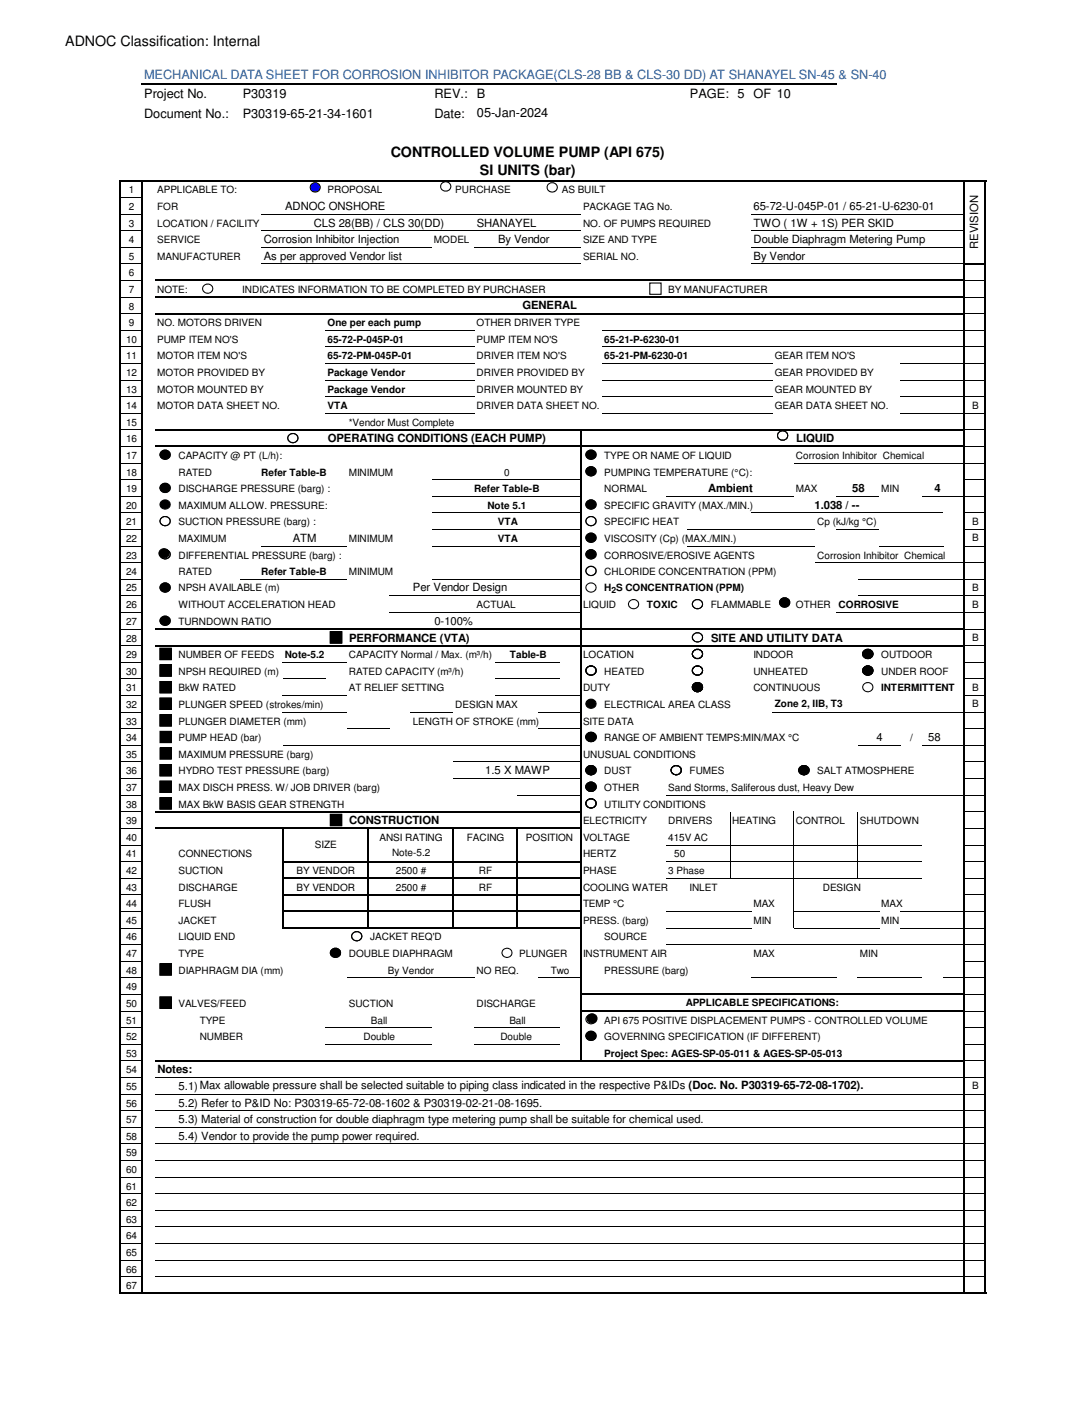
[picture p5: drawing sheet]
<svg xmlns="http://www.w3.org/2000/svg" width="216mm" height="279mm" viewBox="0 0 216 279" stroke-linecap="round" stroke-linejoin="round" font-family="sans-serif">
<defs><g id="words">
<g font-size="2.8">
<text x="13" y="9.2">ADNOC Classification: Internal</text>
<text x="77.7" y="31.2">CONTROLLED VOLUME PUMP (API 675)</text>
<text x="95.4" y="34.8">SI UNITS (bar)</text>
</g>
<text font-size="2.5" fill="#1859a9" x="28.7" y="15.7">MECHANICAL DATA SHEET FOR CORROSION INHIBITOR PACKAGE(CLS-28 BB &amp; CLS-30 DD) AT SHANAYEL SN-45 &amp; SN-40</text>
<g font-size="2.5">
<text x="28.7" y="19.5">Project No.</text>
<text x="28.7" y="23.4">Document No.:</text>
<text x="48.3" y="19.5">P30319</text>
<text x="48.3" y="23.4">P30319-65-21-34-1601</text>
<text x="86.4" y="19.5">REV.:</text>
<text x="86.4" y="23.4">Date:</text>
<text x="94.8" y="19.5">B</text>
<text x="94.8" y="23.3">05-Jan-2024</text>
<text x="137.2" y="19.5">PAGE: 5 OF 10</text>
</g>
<g font-size="2.2">
<text x="56.7" y="41.7">ADNOC ONSHORE</text>
<text x="149.8" y="41.7">65-72-U-045P-01 / 65-21-U-6230-01</text>
<text x="62.4" y="45">CLS 28(BB) / CLS 30(DD)</text>
<text x="94.8" y="45">SHANAYEL</text>
<text x="149.8" y="45">TWO ( 1W + 1S) PER SKID</text>
<text x="52.5" y="48.3">Corrosion Inhibitor Injection</text>
<text x="52.5" y="51.6">As per approved Vendor list</text>
<text x="99" y="48.3">By Vendor</text>
<text x="149.8" y="48.3">Double Diaphragm Metering Pump</text>
<text x="149.8" y="51.6">By Vendor</text>
<text x="194.4" y="49.5" transform="rotate(-90 194.4 49.5)">REVISION</text>
<text x="103.8" y="61.4">GENERAL</text>
<text x="65.2" y="88">OPERATING CONDITIONS (EACH PUMP)</text>
<text x="158.3" y="88">LIQUID</text>
<text x="140.8" y="97.9">Ambient</text>
<text x="161.9" y="101.2">1.038 / --</text>
<text x="169.4" y="97.9">58</text>
<text x="185.8" y="97.9">4</text>
<text x="58.2" y="107.8">ATM</text>
<text x="82.1" y="117.5">Per Vendor Design</text>
<text x="86.4" y="124.3">0-100%</text>
<text x="69.4" y="127.6">PERFORMANCE (VTA)</text>
<text x="141.4" y="127.6">SITE AND UTILITY DATA</text>
<text x="174.2" y="147.4">4</text>
<text x="184.5" y="147.4">58</text>
<text x="96.5" y="154">1.5 X MAWP</text>
<text x="69.4" y="163.9">CONSTRUCTION</text>
<text x="31.3" y="213.4">Notes:</text>
<text x="35.5" y="216.7">5.1) Max allowable pressure shall be selected suitable to piping class indicated in the respective P&amp;IDs (Doc. No. P30319-65-72-08-1702).</text>
<text x="35.5" y="220">5.2) Refer to P&amp;ID No: P30319-65-72-08-1602 &amp; P30319-02-21-08-1695.</text>
<text x="35.5" y="223.4">5.3) Material of construction for double diaphragm type metering pump shall be suitable for chemical used.</text>
<text x="35.5" y="226.6">5.4) Vendor to provide the pump power required.</text>
</g>
<g font-size="2">
<text x="25.6" y="38.4">1</text>
<text x="25.6" y="41.7">2</text>
<text x="31.2" y="38.4">APPLICABLE TO:</text>
<text x="31.2" y="41.7">FOR</text>
<text x="65.1" y="38.4">PROPOSAL</text>
<text x="90.5" y="38.4">PURCHASE</text>
<text x="111.7" y="38.4">AS BUILT</text>
<text x="115.9" y="41.7">PACKAGE TAG No.</text>
<text x="25.6" y="45">3</text>
<text x="31.2" y="45">LOCATION / FACILITY</text>
<text x="115.9" y="45">NO. OF PUMPS REQUIRED</text>
<text x="25.6" y="48.3">4</text>
<text x="25.6" y="51.6">5</text>
<text x="31.2" y="48.3">SERVICE</text>
<text x="31.2" y="51.6">MANUFACTURER</text>
<text x="86.3" y="48.3">MODEL</text>
<text x="115.9" y="48.3">SIZE AND TYPE</text>
<text x="115.9" y="51.6">SERIAL NO.</text>
<text x="25.6" y="54.9">6</text>
<text x="25.6" y="58.3">7</text>
<text x="31.2" y="58.3">NOTE:</text>
<text x="48.2" y="58.3">INDICATES INFORMATION TO BE COMPLETED BY PURCHASER</text>
<text x="132.8" y="58.3">BY MANUFACTURER</text>
<text x="25.6" y="61.6">8</text>
<text x="25.6" y="64.9">9</text>
<text x="31.2" y="64.9">NO. MOTORS DRIVEN</text>
<text x="65.1" y="64.9">One per each pump</text>
<text x="94.7" y="64.9">OTHER DRIVER TYPE</text>
<text x="25.1" y="68.2">10</text>
<text x="25.1" y="71.5">11</text>
<text x="31.2" y="68.2">PUMP ITEM NO'S</text>
<text x="31.2" y="71.5">MOTOR ITEM NO'S</text>
<text x="65.1" y="68.2">65-72-P-045P-01</text>
<text x="65.1" y="71.5">65-72-PM-045P-01</text>
<text x="94.7" y="68.2">PUMP ITEM NO'S</text>
<text x="94.7" y="71.5">DRIVER ITEM NO'S</text>
<text x="120.1" y="68.2">65-21-P-6230-01</text>
<text x="120.1" y="71.5">65-21-PM-6230-01</text>
<text x="154" y="71.5">GEAR ITEM NO'S</text>
<text x="25.1" y="74.8">12</text>
<text x="31.2" y="74.8">MOTOR PROVIDED BY</text>
<text x="65.1" y="74.8">Package Vendor</text>
<text x="94.7" y="74.8">DRIVER PROVIDED BY</text>
<text x="154" y="74.8">GEAR PROVIDED BY</text>
<text x="25.1" y="78.1">13</text>
<text x="25.1" y="81.4">14</text>
<text x="31.2" y="78.1">MOTOR MOUNTED BY</text>
<text x="31.2" y="81.4">MOTOR DATA SHEET NO.</text>
<text x="65.1" y="78.1">Package Vendor</text>
<text x="65.1" y="81.4">VTA</text>
<text x="94.7" y="78.1">DRIVER MOUNTED BY</text>
<text x="94.7" y="81.4">DRIVER DATA SHEET NO.</text>
<text x="154" y="78.1">GEAR MOUNTED BY</text>
<text x="154" y="81.4">GEAR DATA SHEET NO.</text>
<text x="193.3" y="81.2">B</text>
<text x="25.1" y="84.7">15</text>
<text x="25.1" y="88">16</text>
<text x="69.3" y="84.7">*Vendor Must Complete</text>
<text x="25.1" y="91.3">17</text>
<text x="25.1" y="94.6">18</text>
<text x="35.5" y="91.3">CAPACITY @ PT (L/h):</text>
<text x="35.5" y="94.6">RATED</text>
<text x="51.9" y="94.6">Refer Table-B</text>
<text x="69.3" y="94.6">MINIMUM</text>
<text x="100.2" y="94.6">0</text>
<text x="120.1" y="91.3">TYPE OR NAME OF LIQUID</text>
<text x="120.1" y="94.6">PUMPING TEMPERATURE (°C):</text>
<text x="158.2" y="91.3">Corrosion Inhibitor Chemical</text>
<text x="25.1" y="97.9">19</text>
<text x="25.1" y="101.2">20</text>
<text x="35.5" y="97.9">DISCHARGE PRESSURE (barg) :</text>
<text x="35.5" y="101.2">MAXIMUM ALLOW. PRESSURE:</text>
<text x="94.3" y="97.9">Refer Table-B</text>
<text x="96.9" y="101.2">Note 5.1</text>
<text x="120.1" y="97.9">NORMAL</text>
<text x="120.1" y="101.2">SPECIFIC GRAVITY (MAX./MIN.)</text>
<text x="158.2" y="97.9">MAX</text>
<text x="175.2" y="97.9">MIN</text>
<text x="25.1" y="107.8">22</text>
<text x="25.1" y="104.5">21</text>
<text x="35.5" y="107.8">MAXIMUM</text>
<text x="35.5" y="104.5">SUCTION PRESSURE (barg) :</text>
<text x="69.3" y="107.8">MINIMUM</text>
<text x="99" y="107.8">VTA</text>
<text x="99" y="104.5">VTA</text>
<text x="120.1" y="107.8">VISCOSITY (Cp) (MAX./MIN.)</text>
<text x="120.1" y="104.5">SPECIFIC HEAT</text>
<text x="162.5" y="104.5">Cp (kJ/kg °C)</text>
<text x="193.3" y="107.7">B</text>
<text x="193.3" y="104.4">B</text>
<text x="25.1" y="111.1">23</text>
<text x="35.5" y="111.1">DIFFERENTIAL PRESSURE (barg) :</text>
<text x="120.1" y="111.1">CORROSIVE/EROSIVE AGENTS</text>
<text x="162.5" y="111.1">Corrosion Inhibitor Chemical</text>
<text x="25.1" y="114.4">24</text>
<text x="25.1" y="117.5">25</text>
<text x="35.5" y="114.4">RATED</text>
<text x="35.5" y="117.5">NPSH AVAILABLE (m)</text>
<text x="51.9" y="114.4">Refer Table-B</text>
<text x="69.3" y="114.4">MINIMUM</text>
<text x="120.1" y="114.4">CHLORIDE CONCENTRATION (PPM)</text>
<text x="120.1" y="117.5">H S CONCENTRATION (PPM)</text>
<text x="193.3" y="117.6">B</text>
<text x="25.1" y="121">26</text>
<text x="25.1" y="124.3">27</text>
<text x="35.5" y="121">WITHOUT ACCELERATION HEAD</text>
<text x="35.5" y="124.3">TURNDOWN RATIO</text>
<text x="94.7" y="121">ACTUAL</text>
<text x="115.9" y="121">LIQUID</text>
<text x="128.6" y="121">TOXIC</text>
<text x="141.3" y="121">FLAMMABLE</text>
<text x="158.2" y="121">OTHER</text>
<text x="166.7" y="121">CORROSIVE</text>
<text x="193.3" y="120.9">B</text>
<text x="25.1" y="130.9">29</text>
<text x="25.1" y="127.6">28</text>
<text x="35.5" y="130.9">NUMBER OF FEEDS</text>
<text x="56.6" y="130.9">Note-5.2</text>
<text x="69.3" y="130.9">CAPACITY Normal / Max. (m³/h)</text>
<text x="101.3" y="130.9">Table-B</text>
<text x="115.9" y="130.9">LOCATION</text>
<text x="149.8" y="130.9">INDOOR</text>
<text x="175.2" y="130.9">OUTDOOR</text>
<text x="193.3" y="127.5">B</text>
<text x="25.1" y="134.2">30</text>
<text x="25.1" y="137.5">31</text>
<text x="35.5" y="134.2">NPSH REQUIRED (m)</text>
<text x="35.5" y="137.5">BkW RATED</text>
<text x="69.3" y="134.2">RATED CAPACITY (m³/h)</text>
<text x="69.3" y="137.5">AT RELIEF SETTING</text>
<text x="115.9" y="137.5">DUTY</text>
<text x="120.1" y="134.2">HEATED</text>
<text x="149.8" y="134.2">UNHEATED</text>
<text x="149.8" y="137.5">CONTINUOUS</text>
<text x="175.2" y="134.2">UNDER ROOF</text>
<text x="175.2" y="137.5">INTERMITTENT</text>
<text x="193.3" y="137.4">B</text>
<text x="25.1" y="140.8">32</text>
<text x="35.5" y="140.8">PLUNGER SPEED (strokes/min)</text>
<text x="90.5" y="140.8">DESIGN MAX</text>
<text x="120.1" y="140.8">ELECTRICAL AREA CLASS</text>
<text x="154" y="140.7">Zone 2, IIB, T3</text>
<text x="193.3" y="140.7">B</text>
<text x="25.1" y="144.1">33</text>
<text x="25.1" y="147.4">34</text>
<text x="35.5" y="144.1">PLUNGER DIAMETER (mm)</text>
<text x="35.5" y="147.4">PUMP HEAD (bar)</text>
<text x="82" y="144.1">LENGTH OF STROKE (mm)</text>
<text x="115.9" y="144.1">SITE DATA</text>
<text x="120.1" y="147.4">RANGE OF AMBIENT TEMPS:MIN/MAX °C</text>
<text x="180.9" y="147.4">/</text>
<text x="25.1" y="150.7">35</text>
<text x="25.1" y="154">36</text>
<text x="35.5" y="150.7">MAXIMUM PRESSURE (barg)</text>
<text x="35.5" y="154">HYDRO TEST PRESSURE (barg)</text>
<text x="115.9" y="150.7">UNUSUAL CONDITIONS</text>
<text x="120.1" y="154">DUST</text>
<text x="137.1" y="154">FUMES</text>
<text x="162.5" y="154">SALT ATMOSPHERE</text>
<text x="25.1" y="157.3">37</text>
<text x="25.1" y="160.6">38</text>
<text x="35.5" y="157.3">MAX DISCH PRESS. W/ JOB DRIVER (barg)</text>
<text x="35.5" y="160.6">MAX BkW BASIS GEAR STRENGTH</text>
<text x="120.1" y="157.3">OTHER</text>
<text x="120.1" y="160.6">UTILITY CONDITIONS</text>
<text x="132.8" y="157.3">Sand Storms, Saliferous dust, Heavy Dew</text>
<text x="25.1" y="167.2">40</text>
<text x="25.1" y="163.9">39</text>
<text x="75.4" y="167.2">ANSI RATING</text>
<text x="92.8" y="167.2">FACING</text>
<text x="104.6" y="167.2">POSITION</text>
<text x="115.9" y="167.2">VOLTAGE</text>
<text x="115.9" y="163.9">ELECTRICITY</text>
<text x="132.8" y="167.2">415V AC</text>
<text x="132.8" y="163.9">DRIVERS</text>
<text x="145.5" y="163.9">HEATING</text>
<text x="158.2" y="163.9">CONTROL</text>
<text x="170.9" y="163.9">SHUTDOWN</text>
<text x="25.1" y="170.5">41</text>
<text x="25.1" y="173.8">42</text>
<text x="35.5" y="170.5">CONNECTIONS</text>
<text x="35.5" y="173.8">SUCTION</text>
<text x="59" y="173.8">BY VENDOR</text>
<text x="62.6" y="168.6">SIZE</text>
<text x="77.9" y="170.3">Note-5.2</text>
<text x="78.7" y="173.8">2500 #</text>
<text x="95.2" y="173.8">RF</text>
<text x="115.9" y="170.5">HERTZ</text>
<text x="115.9" y="173.8">PHASE</text>
<text x="132.8" y="173.8">3 Phase</text>
<text x="134" y="170.5">50</text>
<text x="25.1" y="177.1">43</text>
<text x="35.5" y="177.1">DISCHARGE</text>
<text x="59" y="177.1">BY VENDOR</text>
<text x="78.7" y="177.1">2500 #</text>
<text x="95.2" y="177.1">RF</text>
<text x="115.9" y="177.1">COOLING WATER</text>
<text x="137.1" y="177.1">INLET</text>
<text x="163.6" y="177.1">DESIGN</text>
<text x="25.1" y="180.4">44</text>
<text x="25.1" y="183.7">45</text>
<text x="35.5" y="180.4">FLUSH</text>
<text x="35.5" y="183.7">JACKET</text>
<text x="115.9" y="180.4">TEMP °C</text>
<text x="115.9" y="183.7">PRESS. (barg)</text>
<text x="149.8" y="180.4">MAX</text>
<text x="149.8" y="183.7">MIN</text>
<text x="175.2" y="183.7">MIN</text>
<text x="175.2" y="180.4">MAX</text>
<text x="25.1" y="187">46</text>
<text x="25.1" y="190.3">47</text>
<text x="35.5" y="187">LIQUID END</text>
<text x="35.5" y="190.3">TYPE</text>
<text x="69.3" y="190.3">DOUBLE DIAPHRAGM</text>
<text x="73.6" y="187">JACKET REQ'D</text>
<text x="103.2" y="190.3">PLUNGER</text>
<text x="115.9" y="190.3">INSTRUMENT AIR</text>
<text x="120.1" y="187">SOURCE</text>
<text x="149.8" y="190.3">MAX</text>
<text x="170.9" y="190.3">MIN</text>
<text x="25.1" y="193.6">48</text>
<text x="25.1" y="196.9">49</text>
<text x="35.5" y="193.6">DIAPHRAGM DIA (mm)</text>
<text x="77.1" y="193.6">By Vendor</text>
<text x="94.7" y="193.6">NO REQ.</text>
<text x="109.5" y="193.6">Two</text>
<text x="120.1" y="193.6">PRESSURE (barg)</text>
<text x="25.1" y="200.2">50</text>
<text x="25.1" y="203.5">51</text>
<text x="35.5" y="200.2">VALVES/FEED</text>
<text x="39.7" y="203.5">TYPE</text>
<text x="69.3" y="200.2">SUCTION</text>
<text x="73.7" y="203.5">Ball</text>
<text x="94.7" y="200.2">DISCHARGE</text>
<text x="101.3" y="203.5">Ball</text>
<text x="120.1" y="203.5">API 675 POSITIVE DISPLACEMENT PUMPS - CONTROLLED VOLUME</text>
<text x="136.3" y="200">APPLICABLE SPECIFICATIONS:</text>
<text x="25.1" y="206.8">52</text>
<text x="39.7" y="206.8">NUMBER</text>
<text x="72.3" y="206.8">Double</text>
<text x="99.5" y="206.8">Double</text>
<text x="120.1" y="206.8">GOVERNING SPECIFICATION (IF DIFFERENT)</text>
<text x="25.1" y="210.1">53</text>
<text x="25.1" y="213.4">54</text>
<text x="120.1" y="210.1">Project Spec: AGES-SP-05-011 &amp; AGES-SP-05-013</text>
<text x="25.1" y="216.7">55</text>
<text x="25.1" y="220">56</text>
<text x="193.3" y="216.6">B</text>
<text x="25.1" y="223.4">57</text>
<text x="25.1" y="226.7">58</text>
<text x="25.1" y="230">59</text>
<text x="25.1" y="233.3">60</text>
<text x="25.1" y="236.6">61</text>
<text x="25.1" y="239.9">62</text>
<text x="25.1" y="243.2">63</text>
<text x="25.1" y="246.5">64</text>
<text x="25.1" y="249.8">65</text>
<text x="25.1" y="253.1">66</text>
<text x="25.1" y="256.4">67</text>
</g>
<text font-size="1.7" x="121.5" y="118">2</text>
</g></defs>
<g fill="none" stroke="#000" stroke-width=".2">
<path d="M24 39.3h4M24 42.6h4M24 45.9h4M24 49.2h4M24 52.5h4M24 55.8h4M24 59.1h4M52 42.6h63.5M52 45.9h63.5M52 49.2h33.9M52 52.5h63.5M94.3 49.2h21.2"/>
<path d="M149.4 42.6h42.2M149.4 45.9h42.2M149.4 49.2h42.2M149.4 52.5h42.2M191.8 55.8h4M191.8 59.1h4M24 62.4h4M24 65.7h4M24 69h4M24 72.3h4M24 75.6h4M24 78.9h4"/>
<path d="M64.7 65.7h29.7M64.7 69h29.7M64.7 72.3h29.7M64.7 75.6h29.7M64.7 78.9h29.7M119.7 65.7h71.9M119.7 69h71.9M119.7 72.3h33.9M119.7 75.6h33.9M119.7 78.9h33.9M179 72.3h12.6M179 75.6h12.6"/>
<path d="M179 78.9h12.6M191.8 62.4h4M191.8 65.7h4M191.8 69h4M191.8 72.3h4M191.8 75.6h4M191.8 78.9h4M24 82.2h4M24 85.5h4M24 88.8h4M24 92.1h4M24 95.4h4"/>
<path d="M24 98.7h4M64.7 82.2h29.7M85.9 95.4h29.5M85.9 98.7h29.5M119.7 82.2h33.9M132.4 98.7h25.5M157.8 92.1h33.8M166.3 98.7h8.5M179 82.2h12.6M183.2 98.7h8.4M191.8 82.2h4M191.8 85.5h4"/>
<path d="M191.8 88.8h4M191.8 92.1h4M191.8 95.4h4M191.8 98.7h4M24 102h4M24 105.3h4M24 108.6h4M24 111.9h4M24 115.2h4M24 118.5h4M47.8 115.2h21.2M52 108.6h17"/>
<path d="M77.4 118.5h38M85.9 102h29.5M85.9 105.3h29.5M85.9 108.6h29.5M85.9 115.2h29.5M136.7 105.3h25.4M136.7 108.6h25.4M149.4 102h38.1M162.1 111.9h29.5M166.3 105.3h8.5M170.5 115.2h21.1M170.5 118.5h21.1"/>
<path d="M174.8 108.6h12.7M191.8 102h4M191.8 105.3h4M191.8 108.6h4M191.8 111.9h4M191.8 115.2h4M191.8 118.5h4M24 121.8h4M24 125.1h4M24 128.4h4M24 131.7h4M24 135h4"/>
<path d="M24 138.3h4M56.2 131.7h12.8M56.2 135h8.5M56.2 138.3h12.8M77.4 121.8h38M98.6 131.7h12.7M98.6 135h12.7M98.6 138.3h16.8M166.3 121.8h25.3M191.8 121.8h4M191.8 125.1h4M191.8 128.4h4"/>
<path d="M191.8 131.7h4M191.8 135h4M191.8 138.3h4M24 141.6h4M24 144.9h4M24 148.2h4M24 151.5h4M24 154.8h4M24 158.1h4M56.2 141.6h12.8M56.2 148.2h59.2M68.9 144.9h8.5"/>
<path d="M81.6 141.6h8.5M90.1 151.5h25.3M90.1 154.8h25.3M102.8 158.1h12.6M107 141.6h8.4M107 144.9h8.4M132.4 158.1h59.2M153.6 141.6h38M170.5 148.2h8.5M183.2 148.2h8.4M191.8 141.6h4M191.8 144.9h4"/>
<path d="M191.8 148.2h4M191.8 151.5h4M191.8 154.8h4M191.8 158.1h4M24 161.4h4M24 164.7h4M24 168h4M24 171.3h4M24 174.6h4M24 177.9h4M132.4 168h50.9M132.4 171.3h50.9"/>
<path d="M132.4 174.6h50.9M145.1 161.4v13.3M157.8 161.4v23.2M170.5 161.4v13.3M191.8 161.4h4M191.8 164.7h4M191.8 168h4M191.8 171.3h4M191.8 174.6h4M191.8 177.9h4M24 181.3h4M24 184.6h4"/>
<path d="M24 187.9h4M24 191.2h4M24 194.5h4M24 197.8h4M68.9 194.5h25.5M107 194.5h8.4M132.4 181.3h17M132.4 184.6h17M132.4 187.9h59.2M149.4 194.5h16.9M157.9 181.3h16.9M157.9 184.6h16.9"/>
<path d="M170.5 194.5h12.8M179 181.3h12.6M179 184.6h12.6M187.5 194.5h4.1M191.8 181.3h4M191.8 184.6h4M191.8 187.9h4M191.8 191.2h4M191.8 194.5h4M191.8 197.8h4M24 201.1h4M24 204.4h4"/>
<path d="M24 207.7h4M24 211h4M24 214.3h4M24 217.6h4M30.8 214.3h160.8M30.8 217.6h160.8M64.7 204.4h21.2M64.7 207.7h21.2M94.3 204.4h17M94.3 207.7h17M191.8 201.1h4M191.8 204.4h4"/>
<path d="M191.8 207.7h4M191.8 211h4M191.8 214.3h4M191.8 217.6h4M24 220.9h4M24 224.2h4M24 227.5h4M24 230.8h4M24 234.1h4M24 237.4h4M30.8 220.9h160.8M30.8 224.2h160.8"/>
<path d="M30.8 227.5h160.8M30.8 230.8h160.8M30.8 234.1h160.8M30.8 237.4h160.8M191.8 220.9h4M191.8 224.2h4M191.8 227.5h4M191.8 230.8h4M191.8 234.1h4M191.8 237.4h4M24 240.7h4M24 244h4"/>
<path d="M24 247.3h4M24 250.6h4M24 253.9h4M30.8 240.7h160.8M30.8 244h160.8M30.8 247.3h160.8M30.8 250.6h160.8M30.8 253.9h160.8M191.8 240.7h4M191.8 244h4M191.8 247.3h4M191.8 250.6h4"/>
<path d="M191.8 253.9h4"/>
</g>
<g fill="none" stroke="#000" stroke-width=".25">
<path d="M28.2 16.7h138.1M23.9 35.8v221.5M24 35.9h172M28.2 36.1v221.2M191.7 36.1v221.2M195.9 36.1v221.2M30.8 55.8h161M30.8 59.1h161M191.8 52.5h4.2M30.8 62.4h161M30.8 85.5h161M30.8 88.8h161"/>
<path d="M115.5 85.6v125.5M30.8 125.1h161M30.8 128.4h161M30.8 161.4h84.8M30.8 164.7h84.8M56.2 164.8v19.9M56.3 171.3h59.3M56.3 174.6h59.3M56.3 177.9h59.3M73.2 164.8v19.9M90.1 164.8v19.9M102.8 164.8v19.9"/>
<path d="M56.3 181.2h59.3M56.3 184.5h59.3M115.6 197.7h76.2M30.8 210.9h161M115.6 201h76.2M24 257.2h172"/>
</g>
<circle cx="62.6" cy="37.3" r=".96" fill="#00f"/>
<g fill="#000">
<path d="M61.6 37.3a1.07 1.07 0 0 1 2.1 0 1.07 1.07 0 0 1-2.1 0zM61.8 37.3a.86 .86 0 0 0 1.7 0 .86 .86 0 0 0-1.7 0z"/>
<path d="M87.5 37.1a1.1 1.1 0 0 1 2.2 0 1.1 1.1 0 0 1-2.2 0zM88 36.5l-.3 .4 .1 .5 .2 .3 .4 .2 .9-.2 .2-.6-.2-.6-.7-.3z"/>
<path d="M108.7 37.3a1.07 1.07 0 0 1 2.1 0 1.07 1.07 0 0 1-2.1 0zM109.1 36.7l-.2 .4v.5l.2 .2 .7 .3 .6-.3 .3-.5-.3-.6-.5-.3z"/>
<path d="M40.3 56.9a1.07 1.07 0 0 1 1.8-.3 1.07 1.07 0 0 1-.4 1.7 1.06 1.06 0 0 1-1.2-.2 1.06 1.06 0 0 1-.2-1.2zM40.6 56.8l-.2 .3v.5l.4 .5 .7 .1 .6-.4 .1-.6-.2-.4-.5-.2z"/>
<path d="M129.1 56.2h2.4v2.4h-2.4zM129.2 56.4l.1-.1v2.2l-.1-.1h2.2l-.1 .1v-2.2l.1 .1z"/>
<path d="M31.9 89.9a1.07 1.07 0 0 1 1.7-.2 1.07 1.07 0 0 1-.3 1.7 1.06 1.06 0 0 1-1.3-.3 1.06 1.06 0 0 1-.1-1.2zM32.2 89.8l-.2 .3-.1 .5 .4 .5 .7 .1 .6-.4 .1-.5-.2-.5-.5-.2z"/>
<path d="M31.9 96.5a1.07 1.07 0 0 1 1.7-.2 1.07 1.07 0 0 1-.3 1.7 1.06 1.06 0 0 1-1.3-.2 1.06 1.06 0 0 1-.1-1.3zM32.2 96.4l-.3 .5v.3l.4 .5 .7 .1 .6-.3 .1-.6-.2-.5-.5-.2z"/>
<path d="M31.9 89.9a1.07 1.07 0 0 1 1.7-.2 1.07 1.07 0 0 1-.3 1.7 1.06 1.06 0 0 1-1.3-.3 1.06 1.06 0 0 1-.1-1.2zM32.2 89.8l-.2 .3-.1 .5 .4 .5 .7 .1 .6-.4 .1-.5-.2-.5-.5-.2z"/>
<path d="M31.9 96.5a1.07 1.07 0 0 1 1.7-.2 1.07 1.07 0 0 1-.3 1.7 1.06 1.06 0 0 1-1.3-.2 1.06 1.06 0 0 1-.1-1.3zM32.2 96.4l-.3 .5v.3l.4 .5 .7 .1 .6-.3 .1-.6-.2-.5-.5-.2z"/>
<path d="M57.3 86.5a1.07 1.07 0 0 1 1.7-.2 1.07 1.07 0 0 1-.2 1.7 1.06 1.06 0 0 1-1.4-.1 1.06 1.06 0 0 1-.1-1.4zM57.6 86.5l-.2 .3-.1 .5 .4 .5 .7 .1 .6-.4 .1-.5-.2-.5-.5-.2z"/>
<path d="M57.3 86.5a1.07 1.07 0 0 1 1.7-.2 1.07 1.07 0 0 1-.2 1.7 1.06 1.06 0 0 1-1.4-.1 1.06 1.06 0 0 1-.1-1.4zM57.6 86.5l-.2 .3-.1 .5 .4 .5 .7 .1 .6-.4 .1-.5-.2-.5-.5-.2z"/>
<path d="M116.5 89.9a1.07 1.07 0 0 1 1.8-.2 1.07 1.07 0 0 1-.4 1.7 1.06 1.06 0 0 1-1.2-.3 1.06 1.06 0 0 1-.2-1.2zM116.8 89.8l-.2 .5v.3l.4 .5 .7 .1 .6-.4 .1-.5-.2-.5-.5-.2z"/>
<path d="M116.5 93.2a1.07 1.07 0 0 1 1.8-.2 1.07 1.07 0 0 1-.4 1.7 1.06 1.06 0 0 1-1.2-.2 1.06 1.06 0 0 1-.2-1.3zM116.8 93.1l-.2 .5v.3l.4 .5 .7 .1 .6-.4 .1-.5-.2-.5-.5-.2z"/>
<path d="M116.5 89.9a1.07 1.07 0 0 1 1.8-.2 1.07 1.07 0 0 1-.4 1.7 1.06 1.06 0 0 1-1.2-.3 1.06 1.06 0 0 1-.2-1.2zM116.8 89.8l-.2 .5v.3l.4 .5 .7 .1 .6-.4 .1-.5-.2-.5-.5-.2z"/>
<path d="M116.5 93.2a1.07 1.07 0 0 1 1.8-.2 1.07 1.07 0 0 1-.4 1.7 1.06 1.06 0 0 1-1.2-.2 1.06 1.06 0 0 1-.2-1.3zM116.8 93.1l-.2 .5v.3l.4 .5 .7 .1 .6-.4 .1-.5-.2-.5-.5-.2z"/>
<path d="M154.5 86.6a1.08 1.08 0 0 1 2.1 0 1.08 1.08 0 0 1-2.1 0zM154.9 86l-.2 .4v.5l.2 .3 .9 .2 .6-.3 .1-.7-.2-.4-.7-.2z"/>
<path d="M154.5 86.6a1.08 1.08 0 0 1 2.1 0 1.08 1.08 0 0 1-2.1 0zM154.9 86l-.2 .4v.5l.2 .3 .9 .2 .6-.3 .1-.7-.2-.4-.7-.2z"/>
<path d="M31.5 110.1a1.1 1.1 0 0 1 2.2 0 1.1 1.1 0 0 1-2.2 0zM32.1 109.3l-.4 .6v.3l.3 .4 .4 .3h.4l.6-.4 .1-.6-.4-.6-.3-.1z"/>
<path d="M31.9 103a1.07 1.07 0 0 1 1.7-.2 1.07 1.07 0 0 1-.2 1.7 1.06 1.06 0 0 1-1.4-.1 1.06 1.06 0 0 1-.1-1.4zM32.2 103l-.2 .3-.1 .5 .4 .5 .7 .1 .6-.3 .1-.6-.2-.5-.5-.2z"/>
<path d="M31.9 109.7a1.07 1.07 0 0 1 1.7-.2 1.07 1.07 0 0 1-.3 1.7 1.06 1.06 0 0 1-1.3-.2 1.06 1.06 0 0 1-.1-1.3zM32.2 109.6l-.2 .3-.1 .5 .4 .5 .7 .1 .6-.3 .1-.6-.2-.5-.5-.2z"/>
<path d="M31.9 116.3a1.07 1.07 0 0 1 1.7-.2 1.07 1.07 0 0 1-.3 1.7 1.06 1.06 0 0 1-1.3-.2 1.06 1.06 0 0 1-.1-1.3zM32.2 116.2l-.2 .3-.1 .5 .4 .5 .7 .1 .6-.3 .1-.6-.2-.5-.5-.2z"/>
<path d="M31.9 103a1.07 1.07 0 0 1 1.7-.2 1.07 1.07 0 0 1-.2 1.7 1.06 1.06 0 0 1-1.4-.1 1.06 1.06 0 0 1-.1-1.4zM32.2 103l-.2 .3-.1 .5 .4 .5 .7 .1 .6-.3 .1-.6-.2-.5-.5-.2z"/>
<path d="M31.9 109.7a1.07 1.07 0 0 1 1.7-.2 1.07 1.07 0 0 1-.3 1.7 1.06 1.06 0 0 1-1.3-.2 1.06 1.06 0 0 1-.1-1.3zM32.2 109.6l-.2 .3-.1 .5 .4 .5 .7 .1 .6-.3 .1-.6-.2-.5-.5-.2z"/>
<path d="M31.9 116.3a1.07 1.07 0 0 1 1.7-.2 1.07 1.07 0 0 1-.3 1.7 1.06 1.06 0 0 1-1.3-.2 1.06 1.06 0 0 1-.1-1.3zM32.2 116.2l-.2 .3-.1 .5 .4 .5 .7 .1 .6-.3 .1-.6-.2-.5-.5-.2z"/>
<path d="M31.9 99.8a1.07 1.07 0 0 1 1.7-.2 1.07 1.07 0 0 1-.3 1.7 1.06 1.06 0 0 1-1.3-.2 1.06 1.06 0 0 1-.1-1.3zM32.2 99.7l-.2 .3-.1 .5 .4 .5 .7 .1 .6-.3 .1-.6-.2-.5-.5-.2z"/>
<path d="M116.5 99.8a1.07 1.07 0 0 1 1.8-.2 1.07 1.07 0 0 1-.4 1.7 1.06 1.06 0 0 1-1.2-.2 1.06 1.06 0 0 1-.2-1.3zM116.8 99.7l-.2 .5v.3l.4 .5 .7 .1 .6-.3 .1-.6-.2-.5-.5-.2z"/>
<path d="M116.6 103a1.07 1.07 0 0 1 1.6-.2 1.07 1.07 0 0 1-.1 1.7 1.06 1.06 0 0 1-1.4-.1 1.06 1.06 0 0 1-.1-1.4zM116.8 103l-.2 .5v.3l.4 .5 .7 .1 .6-.3 .1-.6-.2-.5-.5-.2z"/>
<path d="M116.5 106.4a1.07 1.07 0 0 1 1.8-.2 1.07 1.07 0 0 1-.4 1.7 1.06 1.06 0 0 1-1.2-.2 1.06 1.06 0 0 1-.2-1.3zM116.8 106.3l-.2 .5v.3l.4 .5 .7 .1 .6-.3 .1-.6-.2-.5-.5-.2z"/>
<path d="M116.5 109.7a1.07 1.07 0 0 1 1.8-.2 1.07 1.07 0 0 1-.4 1.7 1.06 1.06 0 0 1-1.2-.2 1.06 1.06 0 0 1-.2-1.3zM116.8 109.6l-.2 .5v.3l.4 .5 .7 .1 .6-.3 .1-.6-.2-.5-.5-.2z"/>
<path d="M116.5 113a1.07 1.07 0 0 1 1.8-.2 1.07 1.07 0 0 1-.4 1.7 1.06 1.06 0 0 1-1.2-.2 1.06 1.06 0 0 1-.2-1.3zM116.8 112.9l-.2 .5v.3l.4 .5 .7 .1 .6-.3 .1-.6-.2-.5-.5-.2z"/>
<path d="M116.5 116.3a1.07 1.07 0 0 1 1.8-.2 1.07 1.07 0 0 1-.4 1.7 1.06 1.06 0 0 1-1.2-.2 1.06 1.06 0 0 1-.2-1.3zM116.8 116.2l-.2 .5v.3l.4 .5 .7 .1 .6-.3 .1-.6-.2-.5-.5-.2z"/>
<path d="M116.5 99.8a1.07 1.07 0 0 1 1.8-.2 1.07 1.07 0 0 1-.4 1.7 1.06 1.06 0 0 1-1.2-.2 1.06 1.06 0 0 1-.2-1.3zM116.8 99.7l-.2 .5v.3l.4 .5 .7 .1 .6-.3 .1-.6-.2-.5-.5-.2z"/>
<path d="M116.6 103a1.07 1.07 0 0 1 1.6-.2 1.07 1.07 0 0 1-.1 1.7 1.06 1.06 0 0 1-1.4-.1 1.06 1.06 0 0 1-.1-1.4zM116.8 103l-.2 .5v.3l.4 .5 .7 .1 .6-.3 .1-.6-.2-.5-.5-.2z"/>
<path d="M116.5 106.4a1.07 1.07 0 0 1 1.8-.2 1.07 1.07 0 0 1-.4 1.7 1.06 1.06 0 0 1-1.2-.2 1.06 1.06 0 0 1-.2-1.3zM116.8 106.3l-.2 .5v.3l.4 .5 .7 .1 .6-.3 .1-.6-.2-.5-.5-.2z"/>
<path d="M116.5 109.7a1.07 1.07 0 0 1 1.8-.2 1.07 1.07 0 0 1-.4 1.7 1.06 1.06 0 0 1-1.2-.2 1.06 1.06 0 0 1-.2-1.3zM116.8 109.6l-.2 .5v.3l.4 .5 .7 .1 .6-.3 .1-.6-.2-.5-.5-.2z"/>
<path d="M116.5 113a1.07 1.07 0 0 1 1.8-.2 1.07 1.07 0 0 1-.4 1.7 1.06 1.06 0 0 1-1.2-.2 1.06 1.06 0 0 1-.2-1.3zM116.8 112.9l-.2 .5v.3l.4 .5 .7 .1 .6-.3 .1-.6-.2-.5-.5-.2z"/>
<path d="M155.1 119.2a1.1 1.1 0 0 1 1.7-.2 1.1 1.1 0 0 1-.2 1.7 1.1 1.1 0 0 1-1.6-.5l-.1-.4zM155.3 119.3l-.2 .5 .3 .7 .6 .2 .5-.2 .3-.4v-.6l-.3-.4-.7-.1z"/>
<path d="M155.1 119.2a1.1 1.1 0 0 1 1.7-.2 1.1 1.1 0 0 1-.2 1.7 1.1 1.1 0 0 1-1.6-.5l-.1-.4zM155.3 119.3l-.2 .5 .3 .7 .6 .2 .5-.2 .3-.4v-.6l-.3-.4-.7-.1z"/>
<path d="M31.9 122.9a1.07 1.07 0 0 1 1.7-.2 1.07 1.07 0 0 1-.3 1.7 1.06 1.06 0 0 1-1.3-.2 1.06 1.06 0 0 1-.1-1.3zM32.2 122.9l-.2 .2-.1 .5 .4 .5 .7 .1 .6-.3 .1-.6-.2-.4-.5-.3z"/>
<path d="M31.9 122.9a1.07 1.07 0 0 1 1.7-.2 1.07 1.07 0 0 1-.3 1.7 1.06 1.06 0 0 1-1.3-.2 1.06 1.06 0 0 1-.1-1.3zM32.2 122.9l-.2 .2-.1 .5 .4 .5 .7 .1 .6-.3 .1-.6-.2-.4-.5-.3z"/>
<path d="M31.7 128.8h2.5v2.5h-2.5zM31.8 129l.1-.1v2.2h-.1h2.2v-2.2v.1z"/>
<path d="M31.7 132.1h2.5v2.5h-2.5zM31.8 132.3l.1-.1v2.3l-.1-.1h2.2v.1v-2.3v.1z"/>
<path d="M31.7 135.4h2.5v2.5h-2.5zM31.8 135.6l.1-.1v2.3l-.1-.1h2.2v.1v-2.3v.1z"/>
<path d="M31.7 138.7h2.5v2.5h-2.5zM31.8 138.9l.1-.1v2.3l-.1-.1h2.2v.1v-2.3v.1z"/>
<path d="M31.7 128.8h2.5v2.5h-2.5zM31.8 129l.1-.1v2.2h-.1h2.2v-2.2v.1z"/>
<path d="M31.7 132.1h2.5v2.5h-2.5zM31.8 132.3l.1-.1v2.3l-.1-.1h2.2v.1v-2.3v.1z"/>
<path d="M31.7 135.4h2.5v2.5h-2.5zM31.8 135.6l.1-.1v2.3l-.1-.1h2.2v.1v-2.3v.1z"/>
<path d="M31.7 138.7h2.5v2.5h-2.5zM31.8 138.9l.1-.1v2.3l-.1-.1h2.2v.1v-2.3v.1z"/>
<path d="M65.6 125.5h2.4v2.5h-2.4zM65.7 125.7l.1-.1v2.2h-.1h2.2h-.1v-2.2l.1 .1z"/>
<path d="M65.6 125.5h2.4v2.5h-2.4zM65.7 125.7l.1-.1v2.2h-.1h2.2h-.1v-2.2l.1 .1z"/>
<path d="M65.6 125.5h2.4v2.5h-2.4zM65.7 125.7l.1-.1v2.2h-.1h2.2h-.1v-2.2l.1 .1z"/>
<path d="M116.6 132.8a1.07 1.07 0 0 1 1.6-.3 1.07 1.07 0 0 1-.1 1.7 1.06 1.06 0 0 1-1.4-.1 1.06 1.06 0 0 1-.1-1.3zM116.8 132.8l-.2 .4v.3l.4 .5 .7 .2 .6-.4 .1-.6-.2-.4-.5-.3z"/>
<path d="M116.6 132.8a1.07 1.07 0 0 1 1.6-.3 1.07 1.07 0 0 1-.1 1.7 1.06 1.06 0 0 1-1.4-.1 1.06 1.06 0 0 1-.1-1.3zM116.8 132.8l-.2 .4v.3l.4 .5 .7 .2 .6-.4 .1-.6-.2-.4-.5-.3z"/>
<path d="M116.6 132.8a1.07 1.07 0 0 1 1.6-.3 1.07 1.07 0 0 1-.1 1.7 1.06 1.06 0 0 1-1.4-.1 1.06 1.06 0 0 1-.1-1.3zM116.8 132.8l-.2 .4v.3l.4 .5 .7 .2 .6-.4 .1-.6-.2-.4-.5-.3z"/>
<path d="M116.6 132.8a1.07 1.07 0 0 1 1.6-.3 1.07 1.07 0 0 1-.1 1.7 1.06 1.06 0 0 1-1.4-.1 1.06 1.06 0 0 1-.1-1.3zM116.8 132.8l-.2 .4v.3l.4 .5 .7 .2 .6-.4 .1-.6-.2-.4-.5-.3z"/>
<path d="M116.5 139.4a1.07 1.07 0 0 1 1.8-.2 1.07 1.07 0 0 1-.4 1.7 1.06 1.06 0 0 1-1.2-.2 1.06 1.06 0 0 1-.2-1.3zM116.8 139.4l-.2 .4v.3l.4 .5 .7 .2 .6-.4 .1-.6-.2-.4-.5-.3z"/>
<path d="M125.1 119.5a1.07 1.07 0 0 1 1.6-.2 1.07 1.07 0 0 1-.1 1.7 1.06 1.06 0 0 1-1.4-.1 1.06 1.06 0 0 1-.1-1.4zM125.3 119.5l-.2 .5v.3l.3 .5 .8 .1 .5-.3 .2-.6-.3-.5-.4-.2z"/>
<path d="M137.7 119.6a1.07 1.07 0 0 1 1.7-.2 1.07 1.07 0 0 1-.3 1.7 1.06 1.06 0 0 1-1.3-.2 1.06 1.06 0 0 1-.1-1.3zM138 119.5l-.2 .3v.5l.3 .5 .8 .1 .5-.3 .2-.6-.3-.5-.4-.2z"/>
<path d="M137.7 129.5a1.07 1.07 0 0 1 1.7-.2 1.07 1.07 0 0 1-.3 1.7 1.06 1.06 0 0 1-1.3-.2 1.06 1.06 0 0 1-.1-1.3zM138 129.5l-.2 .4v.3l.3 .5 .8 .2 .5-.4 .2-.6-.3-.4-.4-.3z"/>
<path d="M137.7 132.8a1.07 1.07 0 0 1 1.7-.2 1.07 1.07 0 0 1-.3 1.7 1.06 1.06 0 0 1-1.3-.2 1.06 1.06 0 0 1-.1-1.3zM138 132.8l-.2 .3v.4l.3 .5 .8 .2 .5-.4 .2-.6-.3-.4-.4-.3z"/>
<path d="M137.7 126.2a1.07 1.07 0 0 1 1.7-.2 1.07 1.07 0 0 1-.3 1.7 1.06 1.06 0 0 1-1.3-.2 1.06 1.06 0 0 1-.1-1.3zM138 126.2l-.2 .2v.5l.3 .5 .8 .2 .5-.4 .2-.6-.3-.4-.4-.3z"/>
<path d="M137.7 119.6a1.07 1.07 0 0 1 1.7-.2 1.07 1.07 0 0 1-.3 1.7 1.06 1.06 0 0 1-1.3-.2 1.06 1.06 0 0 1-.1-1.3zM138 119.5l-.2 .3v.5l.3 .5 .8 .1 .5-.3 .2-.6-.3-.5-.4-.2z"/>
<path d="M137.7 129.5a1.07 1.07 0 0 1 1.7-.2 1.07 1.07 0 0 1-.3 1.7 1.06 1.06 0 0 1-1.3-.2 1.06 1.06 0 0 1-.1-1.3zM138 129.5l-.2 .4v.3l.3 .5 .8 .2 .5-.4 .2-.6-.3-.4-.4-.3z"/>
<path d="M137.7 132.8a1.07 1.07 0 0 1 1.7-.2 1.07 1.07 0 0 1-.3 1.7 1.06 1.06 0 0 1-1.3-.2 1.06 1.06 0 0 1-.1-1.3zM138 132.8l-.2 .3v.4l.3 .5 .8 .2 .5-.4 .2-.6-.3-.4-.4-.3z"/>
<path d="M137.7 126.2a1.07 1.07 0 0 1 1.7-.2 1.07 1.07 0 0 1-.3 1.7 1.06 1.06 0 0 1-1.3-.2 1.06 1.06 0 0 1-.1-1.3zM138 126.2l-.2 .2v.5l.3 .5 .8 .2 .5-.4 .2-.6-.3-.4-.4-.3z"/>
<path d="M137.7 129.5a1.07 1.07 0 0 1 1.7-.2 1.07 1.07 0 0 1-.3 1.7 1.06 1.06 0 0 1-1.3-.2 1.06 1.06 0 0 1-.1-1.3zM138 129.5l-.2 .4v.3l.3 .5 .8 .2 .5-.4 .2-.6-.3-.4-.4-.3z"/>
<path d="M137.7 132.8a1.07 1.07 0 0 1 1.7-.2 1.07 1.07 0 0 1-.3 1.7 1.06 1.06 0 0 1-1.3-.2 1.06 1.06 0 0 1-.1-1.3zM138 132.8l-.2 .3v.4l.3 .5 .8 .2 .5-.4 .2-.6-.3-.4-.4-.3z"/>
<path d="M137.7 129.5a1.07 1.07 0 0 1 1.7-.2 1.07 1.07 0 0 1-.3 1.7 1.06 1.06 0 0 1-1.3-.2 1.06 1.06 0 0 1-.1-1.3zM138 129.5l-.2 .4v.3l.3 .5 .8 .2 .5-.4 .2-.6-.3-.4-.4-.3z"/>
<path d="M137.7 132.8a1.07 1.07 0 0 1 1.7-.2 1.07 1.07 0 0 1-.3 1.7 1.06 1.06 0 0 1-1.3-.2 1.06 1.06 0 0 1-.1-1.3zM138 132.8l-.2 .3v.4l.3 .5 .8 .2 .5-.4 .2-.6-.3-.4-.4-.3z"/>
<path d="M137.7 136.1a1.07 1.07 0 0 1 1.7-.2 1.07 1.07 0 0 1-.3 1.7 1.06 1.06 0 0 1-1.3-.2 1.06 1.06 0 0 1-.1-1.3zM138 136.1l-.2 .3v.4l.3 .5 .8 .2 .5-.4 .2-.6-.3-.4-.4-.3z"/>
<path d="M137.7 136.1a1.07 1.07 0 0 1 1.7-.2 1.07 1.07 0 0 1-.3 1.7 1.06 1.06 0 0 1-1.3-.2 1.06 1.06 0 0 1-.1-1.3zM138 136.1l-.2 .3v.4l.3 .5 .8 .2 .5-.4 .2-.6-.3-.4-.4-.3z"/>
<path d="M137.7 136.1a1.07 1.07 0 0 1 1.7-.2 1.07 1.07 0 0 1-.3 1.7 1.06 1.06 0 0 1-1.3-.2 1.06 1.06 0 0 1-.1-1.3zM138 136.1l-.2 .3v.4l.3 .5 .8 .2 .5-.4 .2-.6-.3-.4-.4-.3z"/>
<path d="M137.7 136.1a1.07 1.07 0 0 1 1.7-.2 1.07 1.07 0 0 1-.3 1.7 1.06 1.06 0 0 1-1.3-.2 1.06 1.06 0 0 1-.1-1.3zM138 136.1l-.2 .3v.4l.3 .5 .8 .2 .5-.4 .2-.6-.3-.4-.4-.3z"/>
<path d="M171.6 129.5a1.07 1.07 0 0 1 1.7-.2 1.07 1.07 0 0 1-.3 1.7 1.06 1.06 0 0 1-1.3-.2 1.06 1.06 0 0 1-.1-1.3zM171.9 129.5l-.3 .4v.3l.4 .5 .7 .2 .6-.4 .1-.6-.2-.4-.5-.3z"/>
<path d="M171.6 132.8a1.07 1.07 0 0 1 1.7-.3 1.07 1.07 0 0 1-.2 1.7 1.06 1.06 0 0 1-1.4-.1 1.06 1.06 0 0 1-.1-1.3zM171.9 132.8l-.2 .3-.1 .4 .4 .5 .7 .2 .6-.4 .1-.6-.2-.4-.5-.3z"/>
<path d="M171.6 129.5a1.07 1.07 0 0 1 1.7-.2 1.07 1.07 0 0 1-.3 1.7 1.06 1.06 0 0 1-1.3-.2 1.06 1.06 0 0 1-.1-1.3zM171.9 129.5l-.3 .4v.3l.4 .5 .7 .2 .6-.4 .1-.6-.2-.4-.5-.3z"/>
<path d="M171.6 132.8a1.07 1.07 0 0 1 1.7-.3 1.07 1.07 0 0 1-.2 1.7 1.06 1.06 0 0 1-1.4-.1 1.06 1.06 0 0 1-.1-1.3zM171.9 132.8l-.2 .3-.1 .4 .4 .5 .7 .2 .6-.4 .1-.6-.2-.4-.5-.3z"/>
<path d="M171.6 129.5a1.07 1.07 0 0 1 1.7-.2 1.07 1.07 0 0 1-.3 1.7 1.06 1.06 0 0 1-1.3-.2 1.06 1.06 0 0 1-.1-1.3zM171.9 129.5l-.3 .4v.3l.4 .5 .7 .2 .6-.4 .1-.6-.2-.4-.5-.3z"/>
<path d="M171.6 132.8a1.07 1.07 0 0 1 1.7-.3 1.07 1.07 0 0 1-.2 1.7 1.06 1.06 0 0 1-1.4-.1 1.06 1.06 0 0 1-.1-1.3zM171.9 132.8l-.2 .3-.1 .4 .4 .5 .7 .2 .6-.4 .1-.6-.2-.4-.5-.3z"/>
<path d="M171.6 129.5a1.07 1.07 0 0 1 1.7-.2 1.07 1.07 0 0 1-.3 1.7 1.06 1.06 0 0 1-1.3-.2 1.06 1.06 0 0 1-.1-1.3zM171.9 129.5l-.3 .4v.3l.4 .5 .7 .2 .6-.4 .1-.6-.2-.4-.5-.3z"/>
<path d="M171.6 132.8a1.07 1.07 0 0 1 1.7-.3 1.07 1.07 0 0 1-.2 1.7 1.06 1.06 0 0 1-1.4-.1 1.06 1.06 0 0 1-.1-1.3zM171.9 132.8l-.2 .3-.1 .4 .4 .5 .7 .2 .6-.4 .1-.6-.2-.4-.5-.3z"/>
<path d="M171.6 136.1a1.07 1.07 0 0 1 1.7-.3 1.07 1.07 0 0 1-.2 1.7 1.06 1.06 0 0 1-1.4 0 1.06 1.06 0 0 1-.1-1.4zM171.9 136.1l-.2 .3-.1 .4 .4 .5 .7 .2 .6-.4 .1-.6-.2-.4-.5-.3z"/>
<path d="M31.7 142h2.5v2.5h-2.5zM31.8 142.2l.1-.1v2.3l-.1-.1h2.2v.1v-2.3v.1z"/>
<path d="M31.7 151.9h2.5v2.5h-2.5zM31.8 152.1l.1-.1v2.3l-.1-.1h2.2v.1v-2.3v.1z"/>
<path d="M31.7 155.2h2.5v2.5h-2.5zM31.9 155.3v2.3l-.1-.1h2.2v.1v-2.3v.1h-2.2z"/>
<path d="M31.7 158.5h2.5v2.5h-2.5zM31.8 158.8l.1-.2v2.3l-.1-.1h2.2v.1v-2.3v.2z"/>
<path d="M31.7 142h2.5v2.5h-2.5zM31.8 142.2l.1-.1v2.3l-.1-.1h2.2v.1v-2.3v.1z"/>
<path d="M31.7 151.9h2.5v2.5h-2.5zM31.8 152.1l.1-.1v2.3l-.1-.1h2.2v.1v-2.3v.1z"/>
<path d="M31.7 155.2h2.5v2.5h-2.5zM31.9 155.3v2.3l-.1-.1h2.2v.1v-2.3v.1h-2.2z"/>
<path d="M31.7 158.5h2.5v2.5h-2.5zM31.8 158.8l.1-.2v2.3l-.1-.1h2.2v.1v-2.3v.2z"/>
<path d="M31.7 145.3h2.5v2.5h-2.5zM31.8 145.5l.1-.1v2.3l-.1-.1h2.2v.1v-2.3v.1z"/>
<path d="M31.7 148.6h2.5v2.5h-2.5zM31.8 148.8l.1-.1v2.3l-.1-.1h2.2v.1v-2.3v.1z"/>
<path d="M116.5 146a1.07 1.07 0 0 1 1.8-.2 1.07 1.07 0 0 1-.4 1.7 1.06 1.06 0 0 1-1.2-.2 1.06 1.06 0 0 1-.2-1.3zM116.8 146l-.2 .4v.3l.4 .5 .7 .2 .6-.4 .1-.6-.2-.4-.5-.2z"/>
<path d="M116.5 152.6a1.07 1.07 0 0 1 1.8-.2 1.07 1.07 0 0 1-.4 1.7 1.06 1.06 0 0 1-1.2-.2 1.06 1.06 0 0 1-.2-1.3zM116.8 152.6l-.2 .4v.3l.4 .5 .7 .2 .6-.4 .1-.6-.2-.4-.5-.2z"/>
<path d="M116.5 155.9a1.07 1.07 0 0 1 1.8-.2 1.07 1.07 0 0 1-.4 1.7 1.06 1.06 0 0 1-1.2-.2 1.06 1.06 0 0 1-.2-1.3zM116.8 155.9l-.2 .4v.3l.4 .5 .7 .2 .6-.4 .1-.6-.2-.4-.5-.2z"/>
<path d="M116.5 159.2a1.07 1.07 0 0 1 1.8-.2 1.07 1.07 0 0 1-.4 1.7 1.06 1.06 0 0 1-1.2-.2 1.06 1.06 0 0 1-.2-1.3zM116.8 159.2l-.2 .3v.4l.4 .5 .7 .2 .6-.4 .1-.6-.2-.4-.5-.2z"/>
<path d="M116.5 146a1.07 1.07 0 0 1 1.8-.2 1.07 1.07 0 0 1-.4 1.7 1.06 1.06 0 0 1-1.2-.2 1.06 1.06 0 0 1-.2-1.3zM116.8 146l-.2 .4v.3l.4 .5 .7 .2 .6-.4 .1-.6-.2-.4-.5-.2z"/>
<path d="M116.5 152.6a1.07 1.07 0 0 1 1.8-.2 1.07 1.07 0 0 1-.4 1.7 1.06 1.06 0 0 1-1.2-.2 1.06 1.06 0 0 1-.2-1.3zM116.8 152.6l-.2 .4v.3l.4 .5 .7 .2 .6-.4 .1-.6-.2-.4-.5-.2z"/>
<path d="M116.5 155.9a1.07 1.07 0 0 1 1.8-.2 1.07 1.07 0 0 1-.4 1.7 1.06 1.06 0 0 1-1.2-.2 1.06 1.06 0 0 1-.2-1.3zM116.8 155.9l-.2 .4v.3l.4 .5 .7 .2 .6-.4 .1-.6-.2-.4-.5-.2z"/>
<path d="M116.5 159.2a1.07 1.07 0 0 1 1.8-.2 1.07 1.07 0 0 1-.4 1.7 1.06 1.06 0 0 1-1.2-.2 1.06 1.06 0 0 1-.2-1.3zM116.8 159.2l-.2 .3v.4l.4 .5 .7 .2 .6-.4 .1-.6-.2-.4-.5-.2z"/>
<path d="M116.5 146a1.07 1.07 0 0 1 1.8-.2 1.07 1.07 0 0 1-.4 1.7 1.06 1.06 0 0 1-1.2-.2 1.06 1.06 0 0 1-.2-1.3zM116.8 146l-.2 .4v.3l.4 .5 .7 .2 .6-.4 .1-.6-.2-.4-.5-.2z"/>
<path d="M116.5 152.6a1.07 1.07 0 0 1 1.8-.2 1.07 1.07 0 0 1-.4 1.7 1.06 1.06 0 0 1-1.2-.2 1.06 1.06 0 0 1-.2-1.3zM116.8 152.6l-.2 .4v.3l.4 .5 .7 .2 .6-.4 .1-.6-.2-.4-.5-.2z"/>
<path d="M116.5 155.9a1.07 1.07 0 0 1 1.8-.2 1.07 1.07 0 0 1-.4 1.7 1.06 1.06 0 0 1-1.2-.2 1.06 1.06 0 0 1-.2-1.3zM116.8 155.9l-.2 .4v.3l.4 .5 .7 .2 .6-.4 .1-.6-.2-.4-.5-.2z"/>
<path d="M116.5 159.2a1.07 1.07 0 0 1 1.8-.2 1.07 1.07 0 0 1-.4 1.7 1.06 1.06 0 0 1-1.2-.2 1.06 1.06 0 0 1-.2-1.3zM116.8 159.2l-.2 .3v.4l.4 .5 .7 .2 .6-.4 .1-.6-.2-.4-.5-.2z"/>
<path d="M116.5 146a1.07 1.07 0 0 1 1.8-.2 1.07 1.07 0 0 1-.4 1.7 1.06 1.06 0 0 1-1.2-.2 1.06 1.06 0 0 1-.2-1.3zM116.8 146l-.2 .4v.3l.4 .5 .7 .2 .6-.4 .1-.6-.2-.4-.5-.2z"/>
<path d="M116.5 152.6a1.07 1.07 0 0 1 1.8-.2 1.07 1.07 0 0 1-.4 1.7 1.06 1.06 0 0 1-1.2-.2 1.06 1.06 0 0 1-.2-1.3zM116.8 152.6l-.2 .4v.3l.4 .5 .7 .2 .6-.4 .1-.6-.2-.4-.5-.2z"/>
<path d="M116.5 155.9a1.07 1.07 0 0 1 1.8-.2 1.07 1.07 0 0 1-.4 1.7 1.06 1.06 0 0 1-1.2-.2 1.06 1.06 0 0 1-.2-1.3zM116.8 155.9l-.2 .4v.3l.4 .5 .7 .2 .6-.4 .1-.6-.2-.4-.5-.2z"/>
<path d="M116.5 159.2a1.07 1.07 0 0 1 1.8-.2 1.07 1.07 0 0 1-.4 1.7 1.06 1.06 0 0 1-1.2-.2 1.06 1.06 0 0 1-.2-1.3zM116.8 159.2l-.2 .3v.4l.4 .5 .7 .2 .6-.4 .1-.6-.2-.4-.5-.2z"/>
<path d="M133.6 152.4a1.08 1.08 0 0 1 1.6 0 1.08 1.08 0 0 1 0 1.5 1.08 1.08 0 0 1-1.6 0 .95 .95 0 0 1-.1-1.3zM133.8 152.6l-.2 .3-.1 .4 .4 .5 .7 .2 .6-.4 .1-.6-.2-.4-.5-.2z"/>
<path d="M133.6 152.4a1.08 1.08 0 0 1 1.6 0 1.08 1.08 0 0 1 0 1.5 1.08 1.08 0 0 1-1.6 0 .95 .95 0 0 1-.1-1.3zM133.8 152.6l-.2 .3-.1 .4 .4 .5 .7 .2 .6-.4 .1-.6-.2-.4-.5-.2z"/>
<path d="M133.6 152.4a1.08 1.08 0 0 1 1.6 0 1.08 1.08 0 0 1 0 1.5 1.08 1.08 0 0 1-1.6 0 .95 .95 0 0 1-.1-1.3zM133.8 152.6l-.2 .3-.1 .4 .4 .5 .7 .2 .6-.4 .1-.6-.2-.4-.5-.2z"/>
<path d="M133.6 152.4a1.08 1.08 0 0 1 1.6 0 1.08 1.08 0 0 1 0 1.5 1.08 1.08 0 0 1-1.6 0 .95 .95 0 0 1-.1-1.3zM133.8 152.6l-.2 .3-.1 .4 .4 .5 .7 .2 .6-.4 .1-.6-.2-.4-.5-.2z"/>
<path d="M159 152.4a1.08 1.08 0 0 1 1.6 0 1.08 1.08 0 0 1 0 1.5 1.08 1.08 0 0 1-1.6 0 .95 .95 0 0 1-.1-1.3zM159.2 152.6l-.2 .3-.1 .4 .4 .5 .7 .2 .6-.4 .1-.6-.2-.4-.5-.2z"/>
<path d="M159 152.4a1.08 1.08 0 0 1 1.6 0 1.08 1.08 0 0 1 0 1.5 1.08 1.08 0 0 1-1.6 0 .95 .95 0 0 1-.1-1.3zM159.2 152.6l-.2 .3-.1 .4 .4 .5 .7 .2 .6-.4 .1-.6-.2-.4-.5-.2z"/>
<path d="M159 152.4a1.08 1.08 0 0 1 1.6 0 1.08 1.08 0 0 1 0 1.5 1.08 1.08 0 0 1-1.6 0 .95 .95 0 0 1-.1-1.3zM159.2 152.6l-.2 .3-.1 .4 .4 .5 .7 .2 .6-.4 .1-.6-.2-.4-.5-.2z"/>
<path d="M159 152.4a1.08 1.08 0 0 1 1.6 0 1.08 1.08 0 0 1 0 1.5 1.08 1.08 0 0 1-1.6 0 .95 .95 0 0 1-.1-1.3zM159.2 152.6l-.2 .3-.1 .4 .4 .5 .7 .2 .6-.4 .1-.6-.2-.4-.5-.2z"/>
<path d="M65.6 161.8h2.4v2.5h-2.4zM65.7 162.1l.1-.2v2.3l-.1-.1h2.2l-.1 .1v-2.3l.1 .2z"/>
<path d="M65.6 161.8h2.4v2.5h-2.4zM65.7 162.1l.1-.2v2.3l-.1-.1h2.2l-.1 .1v-2.3l.1 .2z"/>
<path d="M31.7 191.6h2.5v2.4h-2.5zM31.8 191.8l.1-.2v2.3l-.1-.1h2.2v.1v-2.3v.2z"/>
<path d="M31.7 198.2h2.5v2.4h-2.5zM31.8 198.4l.1-.2v2.3l-.1-.1h2.2v.1v-2.3v.2z"/>
<path d="M31.7 191.6h2.5v2.4h-2.5zM31.8 191.8l.1-.2v2.3l-.1-.1h2.2v.1v-2.3v.2z"/>
<path d="M31.7 198.2h2.5v2.4h-2.5zM31.8 198.4l.1-.2v2.3l-.1-.1h2.2v.1v-2.3v.2z"/>
<path d="M65.7 188.9a1.07 1.07 0 0 1 1.8-.2 1.07 1.07 0 0 1-.4 1.7 1.06 1.06 0 0 1-1.2-.2 1.06 1.06 0 0 1-.2-1.3zM66 188.9l-.2 .4v.4l.4 .5 .7 .1 .6-.4 .1-.6-.2-.4-.5-.2z"/>
<path d="M65.7 188.9a1.07 1.07 0 0 1 1.8-.2 1.07 1.07 0 0 1-.4 1.7 1.06 1.06 0 0 1-1.2-.2 1.06 1.06 0 0 1-.2-1.3zM66 188.9l-.2 .4v.4l.4 .5 .7 .1 .6-.4 .1-.6-.2-.4-.5-.2z"/>
<path d="M70 185.6a1.07 1.07 0 0 1 1.7-.2 1.07 1.07 0 0 1-.3 1.7 1.06 1.06 0 0 1-1.3-.2 1.06 1.06 0 0 1-.1-1.3zM70.3 185.6l-.2 .3-.1 .5 .4 .5 .7 .1 .6-.4 .1-.6-.2-.4-.5-.2z"/>
<path d="M70 185.6a1.07 1.07 0 0 1 1.7-.2 1.07 1.07 0 0 1-.3 1.7 1.06 1.06 0 0 1-1.3-.2 1.06 1.06 0 0 1-.1-1.3zM70.3 185.6l-.2 .3-.1 .5 .4 .5 .7 .1 .6-.4 .1-.6-.2-.4-.5-.2z"/>
<path d="M100 188.8a1.08 1.08 0 0 1 1.6 0 1.08 1.08 0 0 1-.2 1.6 1.08 1.08 0 0 1-1.5-.4 .94 .94 0 0 1 .1-1.2zM99.9 189.5a.86 .86 0 0 0 1.7 0 .86 .86 0 0 0-1.7 0z"/>
<path d="M116.5 202.1a1.07 1.07 0 0 1 1.8-.2 1.07 1.07 0 0 1-.4 1.7 1.06 1.06 0 0 1-1.2-.2 1.06 1.06 0 0 1-.2-1.3zM116.8 202.1l-.2 .4v.4l.4 .5 .7 .1 .6-.4 .1-.6-.2-.4-.5-.2z"/>
<path d="M116.5 205.4a1.07 1.07 0 0 1 1.8-.2 1.07 1.07 0 0 1-.4 1.7 1.06 1.06 0 0 1-1.2-.2 1.06 1.06 0 0 1-.2-1.3zM116.8 205.4l-.2 .4v.4l.4 .5 .7 .1 .6-.4 .1-.6-.2-.4-.5-.2z"/>
<path d="M116.5 205.4a1.07 1.07 0 0 1 1.8-.2 1.07 1.07 0 0 1-.4 1.7 1.06 1.06 0 0 1-1.2-.2 1.06 1.06 0 0 1-.2-1.3zM116.8 205.4l-.2 .4v.4l.4 .5 .7 .1 .6-.4 .1-.6-.2-.4-.5-.2z"/>
<path d="M116.6 202.6a1.08 1.08 0 0 1 2.1 0 1.08 1.08 0 0 1-2.1 0zM116.8 202.5a.9 .9 0 0 0 1.8 0 .9 .9 0 0 0-1.8 0z"/>
</g>
<g fill="#000">
<path d="M32.1 89.8a.99 .99 0 0 1 1.4-.1 .99 .99 0 0 1 0 1.4 .99 .99 0 0 1-1.4 0 .84 .84 0 0 1 0-1.3z" fill-rule="evenodd"/>
<path d="M32.1 96.4a.99 .99 0 0 1 1.4-.1 .99 .99 0 0 1 0 1.4 .99 .99 0 0 1-1.4 0 .84 .84 0 0 1 0-1.3z" fill-rule="evenodd"/>
<path d="M116.8 89.8a.99 .99 0 0 1 1.4-.1 .99 .99 0 0 1 0 1.4 .99 .99 0 0 1-1.4 0 .84 .84 0 0 1 0-1.3z" fill-rule="evenodd"/>
<path d="M116.8 93.1a.99 .99 0 0 1 1.4-.1 .99 .99 0 0 1 0 1.4 .99 .99 0 0 1-1.4 0 .84 .84 0 0 1 0-1.3z" fill-rule="evenodd"/>
<path d="M32.1 116.2a.99 .99 0 0 1 1.4-.1 .99 .99 0 0 1 0 1.4 .99 .99 0 0 1-1.4 0 .84 .84 0 0 1 0-1.3z" fill-rule="evenodd"/>
<path d="M32.1 99.7a.99 .99 0 0 1 1.4-.1 .99 .99 0 0 1 0 1.4 .99 .99 0 0 1-1.4 0 .84 .84 0 0 1 0-1.3z" fill-rule="evenodd"/>
<path d="M116.8 99.7a.99 .99 0 0 1 1.4-.1 .99 .99 0 0 1 0 1.4 .99 .99 0 0 1-1.4 0 .84 .84 0 0 1 0-1.3z" fill-rule="evenodd"/>
<path d="M116.8 106.3a.99 .99 0 0 1 1.4-.1 .99 .99 0 0 1 0 1.4 .99 .99 0 0 1-1.4 0 .84 .84 0 0 1 0-1.3z" fill-rule="evenodd"/>
<path d="M116.8 109.6a.99 .99 0 0 1 1.4-.1 .99 .99 0 0 1 0 1.4 .99 .99 0 0 1-1.4 0 .84 .84 0 0 1 0-1.3z" fill-rule="evenodd"/>
<path d="M32.1 122.8a.99 .99 0 0 1 1.4-.1 .99 .99 0 0 1 0 1.4 .99 .99 0 0 1-1.4 0 .84 .84 0 0 1 0-1.3z" fill-rule="evenodd"/>
<path d="M31.8 128.9h2.2v2.2h-2.2z" fill-rule="evenodd"/>
<path d="M31.8 132.2h2.2v2.3h-2.2z" fill-rule="evenodd"/>
<path d="M31.8 135.5h2.2v2.3h-2.2z" fill-rule="evenodd"/>
<path d="M65.7 125.6h2.2v2.2h-2.2z" fill-rule="evenodd"/>
<path d="M65.7 125.6h2.2v2.2h-2.2z" fill-rule="evenodd"/>
<path d="M116.8 139.3a.99 .99 0 0 1 1.4-.1 .99 .99 0 0 1 0 1.5 .99 .99 0 0 1-1.4-.1 .84 .84 0 0 1 0-1.3z" fill-rule="evenodd"/>
<path d="M137.9 136a.99 .99 0 0 1 1.5-.1 .99 .99 0 0 1 0 1.5 .99 .99 0 0 1-1.5-.1 .84 .84 0 0 1 0-1.3z" fill-rule="evenodd"/>
<path d="M171.8 129.4a.99 .99 0 0 1 1.4-.1 .99 .99 0 0 1 0 1.5 .99 .99 0 0 1-1.4-.1 .84 .84 0 0 1 0-1.3z" fill-rule="evenodd"/>
<path d="M171.8 132.7a.99 .99 0 0 1 1.4-.1 .99 .99 0 0 1 0 1.5 .99 .99 0 0 1-1.4-.1 .84 .84 0 0 1 0-1.3z" fill-rule="evenodd"/>
<path d="M171.8 129.4a.99 .99 0 0 1 1.4-.1 .99 .99 0 0 1 0 1.5 .99 .99 0 0 1-1.4-.1 .84 .84 0 0 1 0-1.3z" fill-rule="evenodd"/>
<path d="M171.8 132.7a.99 .99 0 0 1 1.4-.1 .99 .99 0 0 1 0 1.5 .99 .99 0 0 1-1.4-.1 .84 .84 0 0 1 0-1.3z" fill-rule="evenodd"/>
<path d="M31.8 138.8h2.2v2.3h-2.2z" fill-rule="evenodd"/>
<path d="M31.8 142.1h2.2v2.3h-2.2z" fill-rule="evenodd"/>
<path d="M31.8 152h2.2v2.3h-2.2z" fill-rule="evenodd"/>
<path d="M31.8 155.3h2.2v2.3h-2.2z" fill-rule="evenodd"/>
<path d="M31.8 145.4h2.2v2.3h-2.2z" fill-rule="evenodd"/>
<path d="M31.8 148.7h2.2v2.3h-2.2z" fill-rule="evenodd"/>
<path d="M116.8 145.9a.99 .99 0 0 1 1.4-.1 .99 .99 0 0 1 0 1.5 .99 .99 0 0 1-1.4-.1 .84 .84 0 0 1 0-1.3z" fill-rule="evenodd"/>
<path d="M116.8 152.5a.99 .99 0 0 1 1.4-.1 .99 .99 0 0 1 0 1.5 .99 .99 0 0 1-1.4-.1 .84 .84 0 0 1 0-1.3z" fill-rule="evenodd"/>
<path d="M116.8 145.9a.99 .99 0 0 1 1.4-.1 .99 .99 0 0 1 0 1.5 .99 .99 0 0 1-1.4-.1 .84 .84 0 0 1 0-1.3z" fill-rule="evenodd"/>
<path d="M116.8 152.5a.99 .99 0 0 1 1.4-.1 .99 .99 0 0 1 0 1.5 .99 .99 0 0 1-1.4-.1 .84 .84 0 0 1 0-1.3z" fill-rule="evenodd"/>
<path d="M116.8 155.8a.99 .99 0 0 1 1.4-.1 .99 .99 0 0 1 0 1.5 .99 .99 0 0 1-1.4-.1 .84 .84 0 0 1 0-1.3z" fill-rule="evenodd"/>
<path d="M159.1 152.5a.99 .99 0 0 1 1.4-.1 .99 .99 0 0 1 0 1.5 .99 .99 0 0 1-1.4-.1 .84 .84 0 0 1 0-1.3z" fill-rule="evenodd"/>
<path d="M159.1 152.5a.99 .99 0 0 1 1.4-.1 .99 .99 0 0 1 0 1.5 .99 .99 0 0 1-1.4-.1 .84 .84 0 0 1 0-1.3z" fill-rule="evenodd"/>
<path d="M31.8 158.6h2.2v2.3h-2.2z" fill-rule="evenodd"/>
<path d="M65.7 161.9h2.2v2.3h-2.2z" fill-rule="evenodd"/>
<path d="M31.8 191.6h2.2v2.3h-2.2z" fill-rule="evenodd"/>
<path d="M66 188.8a.99 .99 0 0 1 1.4 0 .99 .99 0 0 1 0 1.4 .99 .99 0 0 1-1.4-.1 .84 .84 0 0 1 0-1.3z" fill-rule="evenodd"/>
<path d="M31.8 198.2h2.2v2.3h-2.2z" fill-rule="evenodd"/>
<path d="M116.8 205.3a.99 .99 0 0 1 1.4 0 .99 .99 0 0 1 0 1.4 .99 .99 0 0 1-1.4-.1 .84 .84 0 0 1 0-1.3z" fill-rule="evenodd"/>
<circle cx="32.6" cy="110.1" r=".99"/>
<circle cx="156" cy="119.8" r=".98"/>
<circle cx="117.7" cy="202.5" r=".96"/>
</g>
<use href="#words"/>
</svg>
